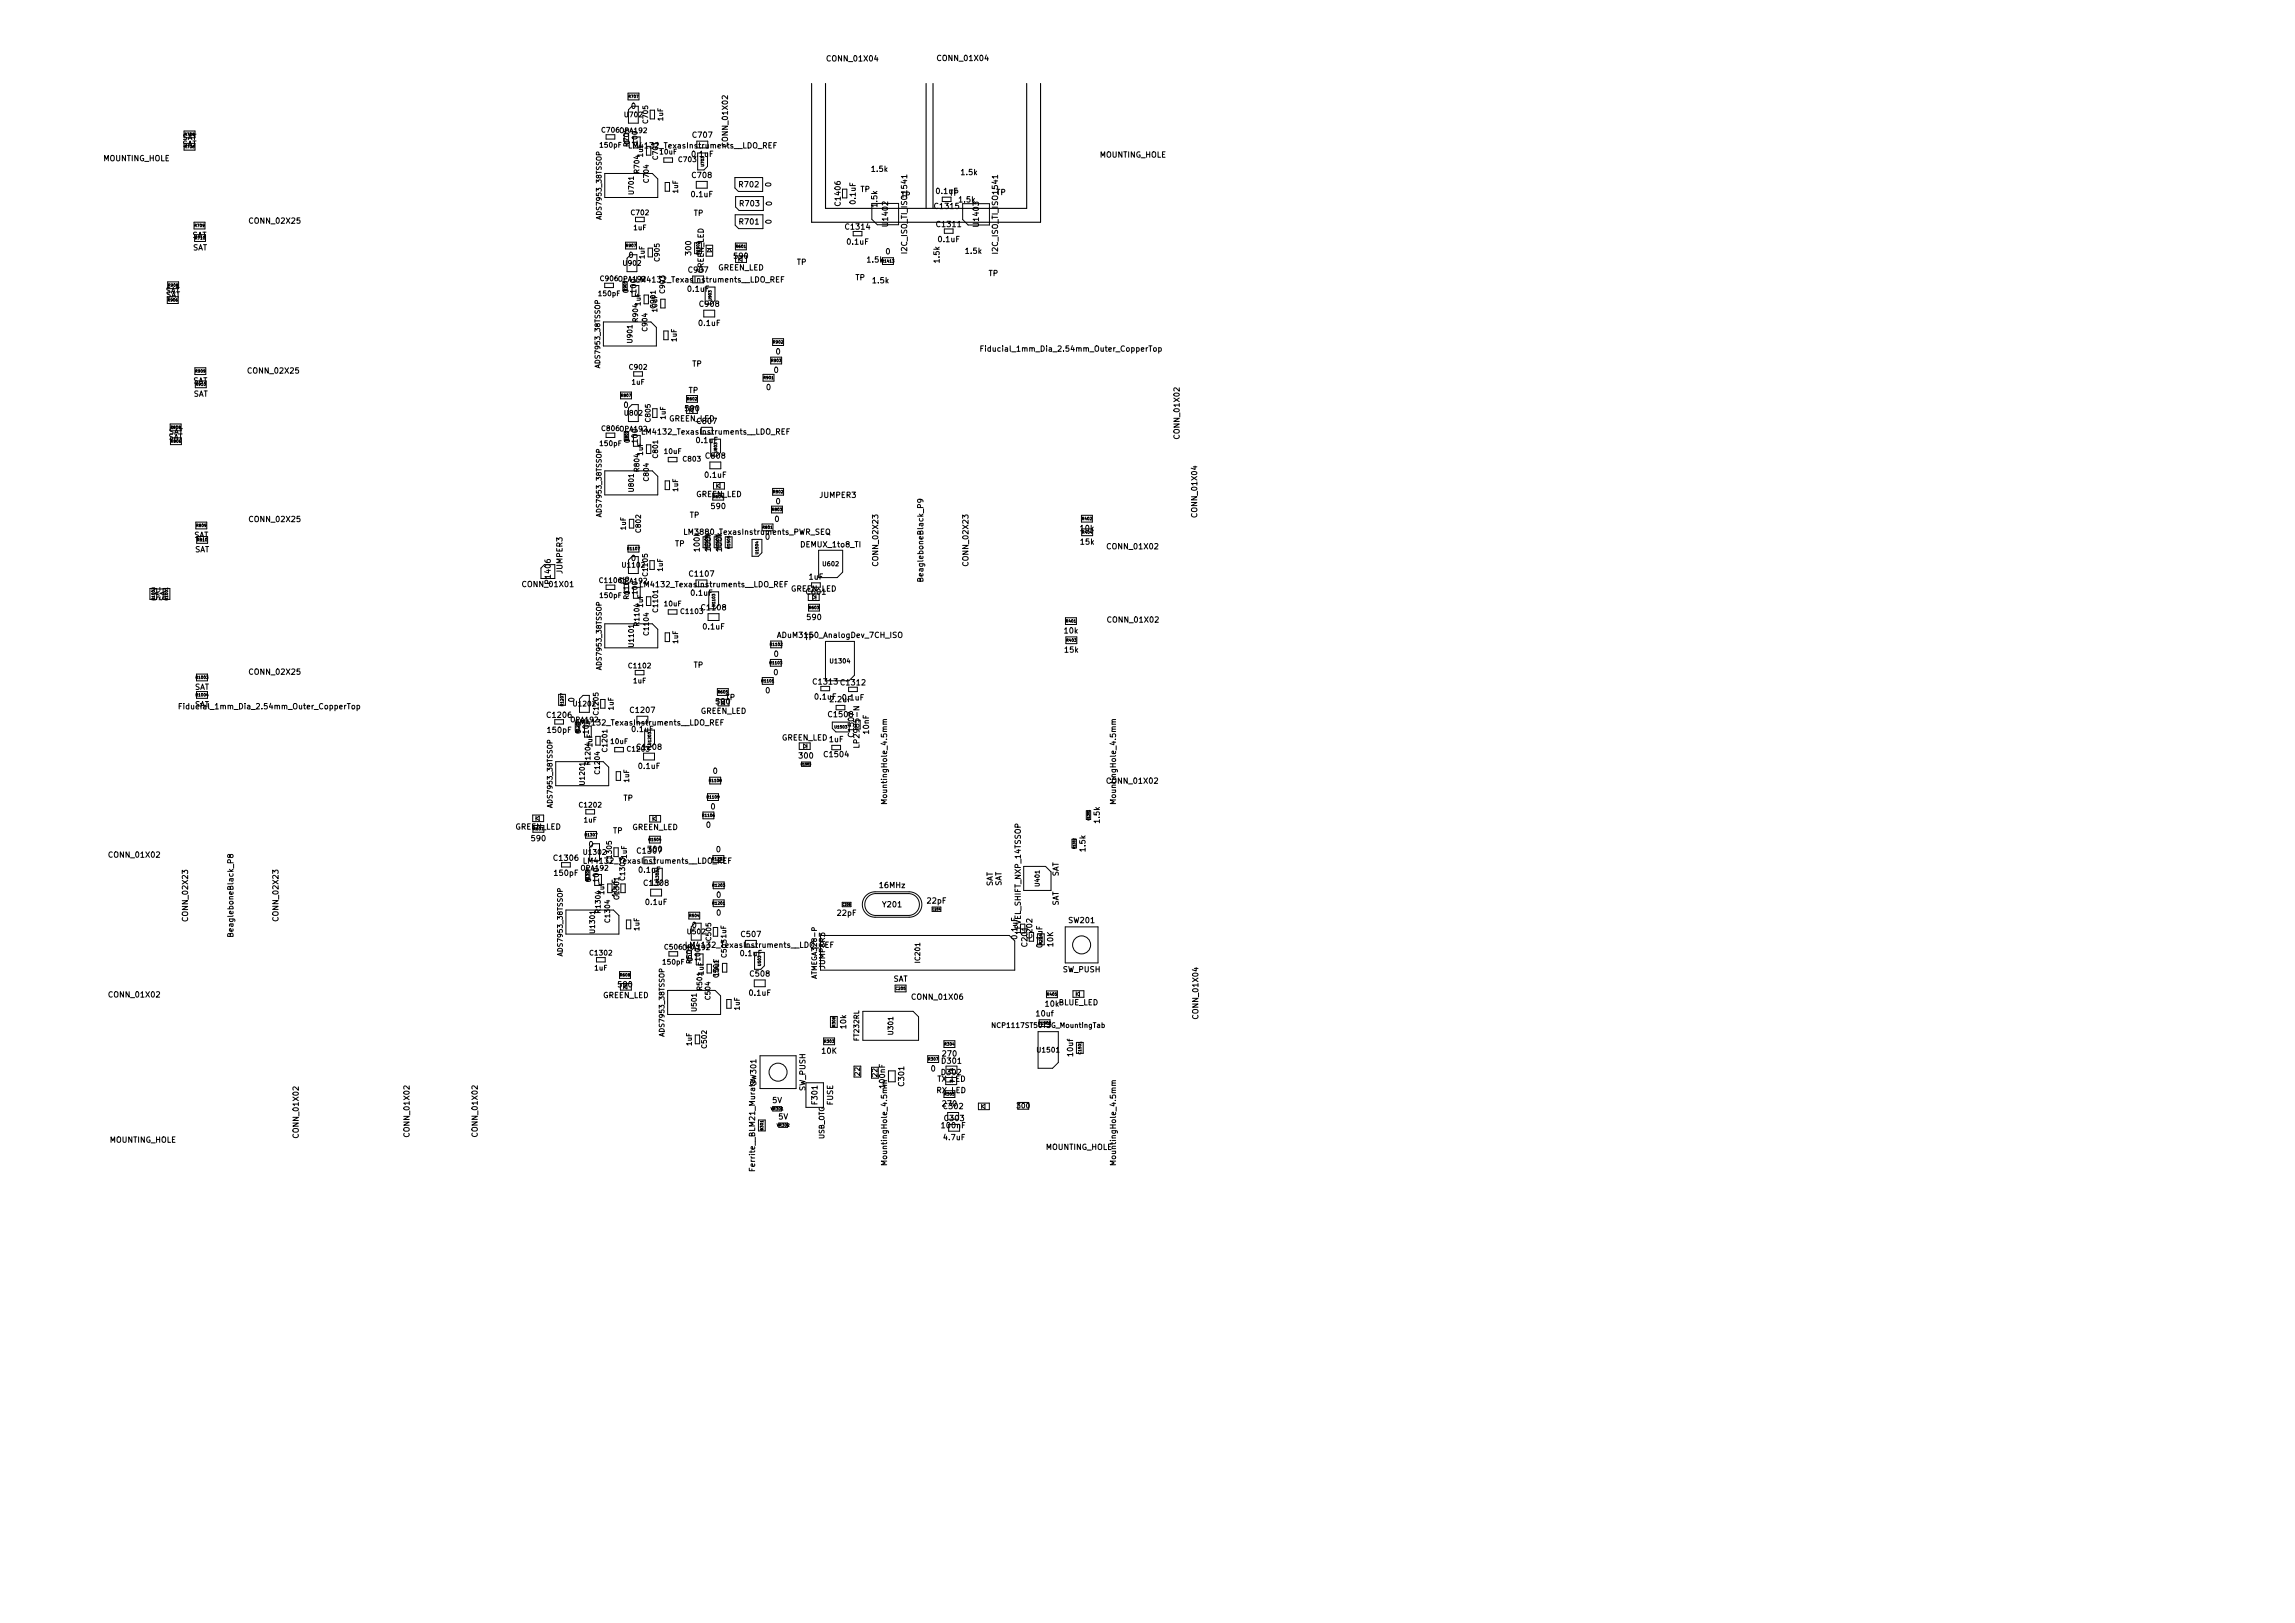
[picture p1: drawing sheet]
<svg xmlns="http://www.w3.org/2000/svg" width="420mm" height="297mm" viewBox="0 0 420 297" stroke-linecap="round" stroke-linejoin="round" font-family="sans-serif">
<defs><g id="words">
<g font-size="1.4">
<text x="151.6" y="11.2">CONN_01X04</text>
<text x="171.8" y="11.2">CONN_01X04</text>
<text x="115.6" y="19.9">0</text>
<text x="18.9" y="29.5">MOUNTING_HOLE</text>
<text x="33.3" y="25.6">SAT</text>
<text x="33.3" y="26.8">SAT</text>
<text x="115.7" y="27.2">LM4132_TexasInstruments__LDO_REF</text>
<text x="126.8" y="28.7">0.1uF</text>
<text x="126.9" y="25.2">C707</text>
<text x="133.2" y="26.6" transform="rotate(-90 133.2 26.6)">CONN_01X02</text>
<text x="201.3" y="28.8">MOUNTING_HOLE</text>
<text x="126.8" y="32.6">C708</text>
<text x="135.4" y="34.3">R702</text>
<text x="141.2" y="34.2" transform="rotate(-90 141.2 34.2)">0</text>
<text x="157.5" y="35.1">TP</text>
<text x="159.6" y="31.4">1.5k</text>
<text x="171.5" y="35.5">0.1uF</text>
<text x="173.8" y="35.8">TP</text>
<text x="176" y="32">1.5k</text>
<text x="182.4" y="35.7">TP</text>
<text x="45.8" y="40.9">CONN_02X25</text>
<text x="126.7" y="36.1">0.1uF</text>
<text x="127" y="39.5">TP</text>
<text x="135.5" y="41.1">R701</text>
<text x="135.5" y="37.7">R703</text>
<text x="141.2" y="41" transform="rotate(-90 141.2 41)">0</text>
<text x="141.3" y="37.6" transform="rotate(-90 141.3 37.6)">0</text>
<text x="153.9" y="37.5" transform="rotate(-90 153.9 37.5)">C1406</text>
<text x="156.6" y="37.2" transform="rotate(-90 156.6 37.2)">0.1uF</text>
<text x="160.6" y="37.8" transform="rotate(-90 160.6 37.8)">1.5k</text>
<text x="162.6" y="41.2" transform="rotate(-90 162.6 41.2)">U1402</text>
<text x="164.9" y="36.2">TP</text>
<text x="171.3" y="38.2">C1315</text>
<text x="171.6" y="41.6">C1311</text>
<text x="175.6" y="37">1.5k</text>
<text x="179.2" y="41.3" transform="rotate(-90 179.2 41.3)">U1403</text>
<text x="35.1" y="43.5">SAT</text>
<text x="35.2" y="45.8">SAT</text>
<text x="115.1" y="47.2">0</text>
<text x="126.5" y="46.6" transform="rotate(-90 126.5 46.6)">300</text>
<text x="134.5" y="47.4">590</text>
<text x="154.9" y="42">C1314</text>
<text x="155.2" y="44.8">0.1uF</text>
<text x="162.2" y="46.5">0</text>
<text x="166.1" y="46" transform="rotate(-90 166.1 46)">I2C_ISO_TI_ISO1541</text>
<text x="171.9" y="44.3">0.1uF</text>
<text x="172" y="48" transform="rotate(-90 172 48)">1.5k</text>
<text x="176.8" y="46.4">1.5k</text>
<text x="182.7" y="46" transform="rotate(-90 182.7 46)">I2C_ISO_TI_ISO1541</text>
<text x="30.2" y="53.7">SAT</text>
<text x="116.5" y="53.5" transform="rotate(-90 116.5 53.5)">100</text>
<text x="117.1" y="51.7">LM4132_TexasInstruments__LDO_REF</text>
<text x="126" y="53.4">0.1uF</text>
<text x="126.1" y="49.9">C907</text>
<text x="128.8" y="50.1" transform="rotate(-90 128.8 50.1)">GREEN_LED</text>
<text x="131.4" y="49.5">GREEN_LED</text>
<text x="145.9" y="48.5">TP</text>
<text x="156.6" y="51.3">TP</text>
<text x="158.8" y="48">1.5k</text>
<text x="159.8" y="51.8">1.5k</text>
<text x="181" y="50.5">TP</text>
<text x="128" y="59.6">0.1uF</text>
<text x="128.2" y="56.1">C908</text>
<text x="142.1" y="64.9">0</text>
<text x="180.6" y="64.3">Fiducial_1mm_Dia_2.54mm_Outer_CopperTop</text>
<text x="35.3" y="70.2">SAT</text>
<text x="45.6" y="68.4">CONN_02X25</text>
<text x="126.1" y="71.9">TP</text>
<text x="126.7" y="67.1">TP</text>
<text x="140.3" y="71.4">0</text>
<text x="141.7" y="68.2">0</text>
<text x="35.4" y="72.6">SAT</text>
<text x="114.2" y="74.6">0</text>
<text x="122.4" y="77.1">GREEN_LED</text>
<text x="125.5" y="75.3">590</text>
<text x="127.7" y="77.6">C807</text>
<text x="30.8" y="79.5">SAT</text>
<text x="116.7" y="81" transform="rotate(-90 116.7 81)">100</text>
<text x="118.1" y="79.5">LM4132_TexasInstruments__LDO_REF</text>
<text x="127.6" y="81.1">0.1uF</text>
<text x="129.3" y="83.9">C808</text>
<text x="215.9" y="80.1" transform="rotate(-90 215.9 80.1)">CONN_01X02</text>
<text x="129.1" y="87.4">0.1uF</text>
<text x="45.8" y="95.5">CONN_02X25</text>
<text x="126.3" y="94.8">TP</text>
<text x="127.4" y="91">GREEN_LED</text>
<text x="130.3" y="93.2">590</text>
<text x="141.9" y="95.5">0</text>
<text x="142.1" y="92.3">0</text>
<text x="150.1" y="91.1">JUMPER3</text>
<text x="219.2" y="94.4" transform="rotate(-90 219.2 94.4)">CONN_01X04</text>
<text x="35.5" y="98.4">SAT</text>
<text x="35.6" y="101.1">SAT</text>
<text x="123.6" y="100">TP</text>
<text x="125.8" y="97.9">LM3880_TexasInstruments_PWR_SEQ</text>
<text x="128.1" y="100.8" transform="rotate(-90 128.1 100.8)">100k</text>
<text x="130.1" y="100.8" transform="rotate(-90 130.1 100.8)">100k</text>
<text x="132.2" y="100.8" transform="rotate(-90 132.2 100.8)">100k</text>
<text x="140.1" y="98.8">0</text>
<text x="146.7" y="100.2">DEMUX_1to8_TI</text>
<text x="197.8" y="97.2">10k</text>
<text x="197.9" y="99.7">15k</text>
<text x="202.9" y="100.5">CONN_01X02</text>
<text x="95.9" y="107.4">CONN_01X01</text>
<text x="100.8" y="106.6" transform="rotate(-90 100.8 106.6)">P1406</text>
<text x="103" y="104.9" transform="rotate(-90 103 104.9)">JUMPER3</text>
<text x="115.6" y="102.7">0</text>
<text x="117.7" y="107.5">LM4132_TexasInstruments__LDO_REF</text>
<text x="126.4" y="105.5">C1107</text>
<text x="148.1" y="106.1">1uF</text>
<text x="160.8" y="103.3" transform="rotate(-90 160.8 103.3)">CONN_02X23</text>
<text x="169" y="105.9" transform="rotate(-90 169 105.9)">BeagleboneBlack_P9</text>
<text x="177.3" y="103.3" transform="rotate(-90 177.3 103.3)">CONN_02X23</text>
<text x="29.2" y="110.1" transform="rotate(-90 29.2 110.1)">SAT</text>
<text x="30.3" y="110.1" transform="rotate(-90 30.3 110.1)">SAT</text>
<text x="126.6" y="109">0.1uF</text>
<text x="128.6" y="111.7">C1108</text>
<text x="144.7" y="108.3">GREEN_LED</text>
<text x="147.7" y="108.8">C601</text>
<text x="147.9" y="113.5">590</text>
<text x="203" y="113.9">CONN_01X02</text>
<text x="128.8" y="115.2">0.1uF</text>
<text x="142.8" y="116.7">ADuM3150_AnalogDev_7CH_ISO</text>
<text x="147.3" y="117.1">TP</text>
<text x="194.9" y="115.9">10k</text>
<text x="195" y="119.4">15k</text>
<text x="45.8" y="123.5">CONN_02X25</text>
<text x="127" y="122.2">TP</text>
<text x="141.6" y="123.6">0</text>
<text x="141.7" y="120.2">0</text>
<text x="149" y="125.3">C1313</text>
<text x="154.1" y="125.4">C1312</text>
<text x="33.9" y="129.8">Fiducial_1mm_Dia_2.54mm_Outer_CopperTop</text>
<text x="35.6" y="126.2">SAT</text>
<text x="35.6" y="129.4">SAT</text>
<text x="100.3" y="131.4">C1206</text>
<text x="105.1" y="128.5" transform="rotate(-90 105.1 128.5)">0</text>
<text x="115.6" y="130.5">C1207</text>
<text x="128.2" y="130.6">GREEN_LED</text>
<text x="131.2" y="128.9">590</text>
<text x="132.8" y="128.1">TP</text>
<text x="140.2" y="126.9">0</text>
<text x="149.3" y="128">0.1uF</text>
<text x="151.8" y="131.3">C1508</text>
<text x="152.1" y="128.5">2.2uF</text>
<text x="154.3" y="128.2">0.1uF</text>
<text x="100.3" y="134.1">150pF</text>
<text x="106" y="132.8">LM4132_TexasInstruments__LDO_REF</text>
<text x="107.8" y="134.2" transform="rotate(-90 107.8 134.2)">100</text>
<text x="115.8" y="134">0.1uF</text>
<text x="116.8" y="137.2">C1208</text>
<text x="143.1" y="135.5">GREEN_LED 1uF</text>
<text x="156.3" y="134.7" transform="rotate(-90 156.3 134.7)">C1507</text>
<text x="157.3" y="136.2" transform="rotate(-90 157.3 136.2)">LP2985-N</text>
<text x="159.1" y="134.3" transform="rotate(-90 159.1 134.3)">10nF</text>
<text x="117" y="140.7">0.1uF</text>
<text x="130.5" y="141.6">0</text>
<text x="146.4" y="138.8">300</text>
<text x="151" y="138.6">C1504</text>
<text x="202.8" y="143.4">CONN_01X02</text>
<text x="114.1" y="146.6">TP</text>
<text x="130.1" y="148.1">0</text>
<text x="162.4" y="146.6" transform="rotate(-90 162.4 146.6)">MountingHole_4.5mm</text>
<text x="204.3" y="146.6" transform="rotate(-90 204.3 146.6)">MountingHole_4.5mm</text>
<text x="94.3" y="151.8">GREEN_LED</text>
<text x="97.4" y="153.9">590</text>
<text x="107.8" y="155">0</text>
<text x="112.2" y="152.5">TP</text>
<text x="115.7" y="151.9">GREEN_LED</text>
<text x="118.7" y="155.9">300</text>
<text x="129.3" y="151.5">0</text>
<text x="131.1" y="156">0</text>
<text x="198.7" y="155.7" transform="rotate(-90 198.7 155.7)">1.5k</text>
<text x="201.3" y="150.5" transform="rotate(-90 201.3 150.5)">1.5k</text>
<text x="20.1" y="157">CONN_01X02</text>
<text x="101.6" y="157.5">C1306</text>
<text x="101.6" y="160.3">150pF</text>
<text x="107.4" y="158.1">LM4132_TexasInstruments__LDO_REF</text>
<text x="109.6" y="161.3" transform="rotate(-90 109.6 161.3)">100</text>
<text x="116.8" y="156.2">C1307</text>
<text x="117.1" y="159.7">0.1uF</text>
<text x="193.8" y="160.5" transform="rotate(-90 193.8 160.5)">SAT</text>
<text x="118.1" y="162.1">C1308</text>
<text x="118.3" y="165.6">0.1uF</text>
<text x="131.2" y="167.6">0</text>
<text x="131.2" y="164.3">0</text>
<text x="153.4" y="167.6">22pF</text>
<text x="161.1" y="162.5">16MHz</text>
<text x="161.7" y="166">Y201</text>
<text x="169.8" y="165.4">22pF</text>
<text x="181.7" y="162.3" transform="rotate(-90 181.7 162.3)">SAT</text>
<text x="183.3" y="162.2" transform="rotate(-90 183.3 162.2)">SAT</text>
<text x="193.8" y="165.8" transform="rotate(-90 193.8 165.8)">SAT</text>
<text x="34.4" y="168.4" transform="rotate(-90 34.4 168.4)">CONN_02X23</text>
<text x="42.7" y="170.9" transform="rotate(-90 42.7 170.9)">BeagleboneBlack_P8</text>
<text x="51" y="168.3" transform="rotate(-90 51 168.3)">CONN_02X23</text>
<text x="126.1" y="173.5">LM4132_TexasInstruments__LDO_REF</text>
<text x="126.7" y="169.8">0</text>
<text x="135.8" y="171.5">C507</text>
<text x="186.2" y="171.8" transform="rotate(-90 186.2 171.8)">0.1uF</text>
<text x="186.9" y="170.8" transform="rotate(-90 186.9 170.8)">LEVEL_SHIFT_NXP_14TSSOP</text>
<text x="188.1" y="173.1" transform="rotate(-90 188.1 173.1)">C201</text>
<text x="189" y="171.6" transform="rotate(-90 189 171.6)">C202</text>
<text x="190.8" y="173.3" transform="rotate(-90 190.8 173.3)">0.1uF</text>
<text x="192.8" y="173.2" transform="rotate(-90 192.8 173.2)">10K</text>
<text x="195.7" y="168.9">SW201</text>
<text x="135.6" y="175">0.1uF</text>
<text x="137.4" y="178.7">C508</text>
<text x="151" y="177.3" transform="rotate(-90 151 177.3)">JUMPER3</text>
<text x="163.5" y="179.7">SAT</text>
<text x="194.6" y="177.9">SW_PUSH</text>
<text x="20.1" y="182.5">CONN_01X02</text>
<text x="110.3" y="182.7">GREEN_LED</text>
<text x="113.3" y="180.7">590</text>
<text x="137.3" y="182.2">0.1uF</text>
<text x="167.2" y="183">CONN_01X06</text>
<text x="191.4" y="184.2">10kBLUE_LED</text>
<text x="154.9" y="188.2" transform="rotate(-90 154.9 188.2)">10k</text>
<text x="189.8" y="186">10uf</text>
<text x="219.4" y="186.2" transform="rotate(-90 219.4 186.2)">CONN_01X04</text>
<text x="150.5" y="192.8">10K</text>
<text x="170.5" y="196.1">0</text>
<text x="171.5" y="198">TX_LED</text>
<text x="172.5" y="196.8">D302</text>
<text x="172.5" y="194.7">D301</text>
<text x="172.7" y="193.3">270</text>
<text x="196.4" y="193.2" transform="rotate(-90 196.4 193.2)">10uf</text>
<text x="141.4" y="201.9">5V</text>
<text x="147.4" y="199.7" transform="rotate(-90 147.4 199.7)">SW_PUSH</text>
<text x="149.6" y="202" transform="rotate(-90 149.6 202)">F301</text>
<text x="152.5" y="202.3" transform="rotate(-90 152.5 202.3)">FUSE</text>
<text x="162" y="199" transform="rotate(-90 162 199)">100nF</text>
<text x="165.5" y="198.7" transform="rotate(-90 165.5 198.7)">C301</text>
<text x="171.4" y="200.1">RX_LED</text>
<text x="172.7" y="202.5">270</text>
<text x="20" y="209.1">MOUNTING_HOLE</text>
<text x="54.7" y="208" transform="rotate(-90 54.7 208)">CONN_01X02</text>
<text x="75" y="207.8" transform="rotate(-90 75 207.8)">CONN_01X02</text>
<text x="87.4" y="207.8" transform="rotate(-90 87.4 207.8)">CONN_01X02</text>
<text x="142.5" y="204.9">5V</text>
<text x="172.5" y="206.5">100nF</text>
<text x="172.9" y="208.7">4.7uF</text>
<text x="173" y="205.2">C303</text>
<text x="138.2" y="213.9" transform="rotate(-90 138.2 213.9)">Ferrite__BLM21_MurataSW301</text>
<text x="162.4" y="212.7" transform="rotate(-90 162.4 212.7)">MountingHole_4.5mm</text>
<text x="191.4" y="210.4">MOUNTING_HOLE</text>
<text x="204.3" y="212.7" transform="rotate(-90 204.3 212.7)">MountingHole_4.5mm</text>
</g>
<g font-size="1.3">
<text x="114.5" y="21.4">U702</text>
<text x="118.6" y="22.5" transform="rotate(-90 118.6 22.5)">C705</text>
<text x="121.4" y="22.1" transform="rotate(-90 121.4 22.1)">1uF</text>
<text x="109.9" y="27">150pF</text>
<text x="110.3" y="24.3">C706 OPA192</text>
<text x="115.1" y="26.7" transform="rotate(-90 115.1 26.7)">R705</text>
<text x="115.3" y="26.4" transform="rotate(-90 115.3 26.4)">0</text>
<text x="116.7" y="26.2" transform="rotate(-90 116.7 26.2)">100</text>
<text x="117.7" y="28.7" transform="rotate(-90 117.7 28.7)">1uF</text>
<text x="120.4" y="29.1" transform="rotate(-90 120.4 29.1)">C701</text>
<text x="120.9" y="28.2">10uF</text>
<text x="124.3" y="29.6">C703</text>
<text x="116" y="35.4" transform="rotate(-90 116 35.4)">U701</text>
<text x="117" y="31.6" transform="rotate(-90 117 31.6)">R704</text>
<text x="118.8" y="33.3" transform="rotate(-90 118.8 33.3)">C704</text>
<text x="124.1" y="35.3" transform="rotate(-90 124.1 35.3)">1uF</text>
<text x="110.1" y="39.8" transform="rotate(-90 110.1 39.8)">ADS7953_38TSSOP</text>
<text x="115.6" y="39.4">C702</text>
<text x="116" y="42.1">1uF</text>
<text x="118" y="47.3" transform="rotate(-90 118 47.3)">1uF</text>
<text x="120.7" y="47.7" transform="rotate(-90 120.7 47.7)">C905</text>
<text x="110" y="51.4">C906 OPA192</text>
<text x="114.2" y="48.6">U902</text>
<text x="115" y="53.6" transform="rotate(-90 115 53.6)">0</text>
<text x="121.7" y="53.6" transform="rotate(-90 121.7 53.6)">C903</text>
<text x="109.7" y="54.2">150pF</text>
<text x="116.8" y="58.8" transform="rotate(-90 116.8 58.8)">R904</text>
<text x="117.3" y="55.9" transform="rotate(-90 117.3 55.9)">1uF</text>
<text x="120" y="56.3" transform="rotate(-90 120 56.3)">C901</text>
<text x="115.8" y="62.6" transform="rotate(-90 115.8 62.6)">U901</text>
<text x="118.5" y="60.5" transform="rotate(-90 118.5 60.5)">C904</text>
<text x="123.9" y="62.5" transform="rotate(-90 123.9 62.5)">1uF</text>
<text x="109.9" y="67" transform="rotate(-90 109.9 67)">ADS7953_38TSSOP</text>
<text x="115.3" y="67.6">C902</text>
<text x="115.7" y="70.4">1uF</text>
<text x="114.5" y="76.1">U802</text>
<text x="119.1" y="77.1" transform="rotate(-90 119.1 77.1)">C805</text>
<text x="121.8" y="76.7" transform="rotate(-90 121.8 76.7)">1uF</text>
<text x="109.9" y="81.6">150pF</text>
<text x="110.3" y="78.9">C806 OPA192</text>
<text x="115.3" y="81" transform="rotate(-90 115.3 81)">0</text>
<text x="117.7" y="83.3" transform="rotate(-90 117.7 83.3)">1uF</text>
<text x="120.4" y="83.7" transform="rotate(-90 120.4 83.7)">C801</text>
<text x="121.7" y="83.1">10uF</text>
<text x="116" y="89.9" transform="rotate(-90 116 89.9)">U801</text>
<text x="117" y="86.2" transform="rotate(-90 117 86.2)">R804</text>
<text x="118.8" y="87.9" transform="rotate(-90 118.8 87.9)">C804</text>
<text x="124.1" y="89.9" transform="rotate(-90 124.1 89.9)">1uF</text>
<text x="125.1" y="84.5">C803</text>
<text x="110.1" y="94.3" transform="rotate(-90 110.1 94.3)">ADS7953_38TSSOP</text>
<text x="114.6" y="97" transform="rotate(-90 114.6 97)">1uF</text>
<text x="117.3" y="97.3" transform="rotate(-90 117.3 97.3)">C802</text>
<text x="109.9" y="106.7">C1106OPA192</text>
<text x="114.1" y="103.9">U1102</text>
<text x="118.6" y="105.3" transform="rotate(-90 118.6 105.3)">C1105</text>
<text x="121.3" y="104.5" transform="rotate(-90 121.3 104.5)">1uF</text>
<text x="109.9" y="109.4">150pF</text>
<text x="115.1" y="109.5" transform="rotate(-90 115.1 109.5)">R1105</text>
<text x="115.3" y="108.8" transform="rotate(-90 115.3 108.8)">0</text>
<text x="116.7" y="108.7" transform="rotate(-90 116.7 108.7)">100</text>
<text x="117.7" y="111.1" transform="rotate(-90 117.7 111.1)">1uF</text>
<text x="120.4" y="111.9" transform="rotate(-90 120.4 111.9)">C1101</text>
<text x="121.7" y="110.9">10uF</text>
<text x="124.8" y="112.3">C1103</text>
<text x="116" y="118.2" transform="rotate(-90 116 118.2)">U1101</text>
<text x="117" y="114.4" transform="rotate(-90 117 114.4)">R1104</text>
<text x="118.8" y="116.1" transform="rotate(-90 118.8 116.1)">C1104</text>
<text x="124.1" y="117.7" transform="rotate(-90 124.1 117.7)">1uF</text>
<text x="110.1" y="122.3" transform="rotate(-90 110.1 122.3)">ADS7953_38TSSOP</text>
<text x="115.2" y="122.3">C1102</text>
<text x="116" y="125">1uF</text>
<text x="105.1" y="129.3">U1202</text>
<text x="109.6" y="130.7" transform="rotate(-90 109.6 130.7)">C1205</text>
<text x="112.3" y="129.9" transform="rotate(-90 112.3 129.9)">1uF</text>
<text x="104.6" y="132.2">OPA192</text>
<text x="106.3" y="134.2" transform="rotate(-90 106.3 134.2)">0</text>
<text x="108.4" y="136.7" transform="rotate(-90 108.4 136.7)">1uF</text>
<text x="111.2" y="137.4" transform="rotate(-90 111.2 137.4)">C1201</text>
<text x="111.9" y="136.1">10uF</text>
<text x="115" y="137.5">C1203</text>
<text x="107" y="143.4" transform="rotate(-90 107 143.4)">U1201</text>
<text x="108.1" y="139.8" transform="rotate(-90 108.1 139.8)">R1204</text>
<text x="109.8" y="141.5" transform="rotate(-90 109.8 141.5)">C1204</text>
<text x="115.2" y="143.1" transform="rotate(-90 115.2 143.1)">1uF</text>
<text x="101.1" y="147.5" transform="rotate(-90 101.1 147.5)">ADS7953_38TSSOP</text>
<text x="106.2" y="147.8">C1202</text>
<text x="106.9" y="150.5">1uF</text>
<text x="106.5" y="159.3">OPA192</text>
<text x="107" y="156.4">U1302</text>
<text x="108.2" y="161.4" transform="rotate(-90 108.2 161.4)">0</text>
<text x="112" y="157.8" transform="rotate(-90 112 157.8)">C1305</text>
<text x="114.4" y="160.9" transform="rotate(-90 114.4 160.9)">C1303</text>
<text x="114.7" y="157.1" transform="rotate(-90 114.7 157.1)">1uF</text>
<text x="109.9" y="166.9" transform="rotate(-90 109.9 166.9)">R1304</text>
<text x="110.6" y="163.7" transform="rotate(-90 110.6 163.7)">1uF</text>
<text x="113" y="164" transform="rotate(-90 113 164)">10uF</text>
<text x="113.3" y="164.4" transform="rotate(-90 113.3 164.4)">C1301</text>
<text x="108.9" y="170.6" transform="rotate(-90 108.9 170.6)">U1301</text>
<text x="111.7" y="168.6" transform="rotate(-90 111.7 168.6)">C1304</text>
<text x="117" y="170.3" transform="rotate(-90 117 170.3)">1uF</text>
<text x="121.8" y="173.8">C506 OPA192</text>
<text x="126" y="171">U502</text>
<text x="130.2" y="172" transform="rotate(-90 130.2 172)">C505</text>
<text x="132.9" y="171.7" transform="rotate(-90 132.9 171.7)">1uF</text>
<text x="103" y="174.6" transform="rotate(-90 103 174.6)">ADS7953_38TSSOP</text>
<text x="108.2" y="174.9">C1302</text>
<text x="108.9" y="177.6">1uF</text>
<text x="121.5" y="176.5">150pF</text>
<text x="126.6" y="176.2" transform="rotate(-90 126.6 176.2)">R502</text>
<text x="126.8" y="175.9" transform="rotate(-90 126.8 175.9)">0</text>
<text x="128.2" y="175.7" transform="rotate(-90 128.2 175.7)">100</text>
<text x="131.5" y="178.8" transform="rotate(-90 131.5 178.8)">C501</text>
<text x="133" y="175.1" transform="rotate(-90 133 175.1)">C503</text>
<text x="149.5" y="178.8" transform="rotate(-90 149.5 178.8)">ATMEGA328-P</text>
<text x="168.4" y="176.1" transform="rotate(-90 168.4 176.1)">IC201</text>
<text x="127.5" y="185" transform="rotate(-90 127.5 185)">U501</text>
<text x="128.5" y="181.1" transform="rotate(-90 128.5 181.1)">R5011uF</text>
<text x="130" y="182.8" transform="rotate(-90 130 182.8)">C504</text>
<text x="135.4" y="184.8" transform="rotate(-90 135.4 184.8)">1uF</text>
<text x="121.6" y="189.4" transform="rotate(-90 121.6 189.4)">ADS7953_38TSSOP</text>
<text x="126.6" y="191.3" transform="rotate(-90 126.6 191.3)">1uF</text>
<text x="129.4" y="191.7" transform="rotate(-90 129.4 191.7)">C502</text>
<text x="157.3" y="190.4" transform="rotate(-90 157.3 190.4)">FT232RL</text>
<text x="163.5" y="189.2" transform="rotate(-90 163.5 189.2)">U301</text>
<text x="182.2" y="188.1">NCP1117ST50T3G_MountingTab</text>
<text x="157.4" y="196.8" transform="rotate(-90 157.4 196.8)">22</text>
<text x="160.6" y="197" transform="rotate(-90 160.6 197)">22</text>
<text x="190.1" y="192.6">U1501</text>
<text x="186.3" y="202.8">300</text>
<text x="150.9" y="208.5" transform="rotate(-90 150.9 208.5)">USB_OTG</text>
</g>
<g font-size="1.1">
<text x="150.7" y="103.6">U602</text>
<text x="152.1" y="121.4">U1304</text>
<text x="190.3" y="162.1" transform="rotate(-90 190.3 162.1)">U401</text>
</g>
<g font-size=".7">
<text x="115.1" y="17.9">R707</text>
<text x="33.9" y="27.1">R706</text>
<text x="33.9" y="24.8">R708</text>
<text x="128.9" y="30.4" transform="rotate(-90 128.9 30.4)">U703</text>
<text x="35.7" y="41.5">R709</text>
<text x="35.8" y="43.8">R710</text>
<text x="114.7" y="45.2">R907</text>
<text x="128" y="46.5" transform="rotate(-90 128 46.5)">R1502</text>
<text x="134.8" y="45.4">R601</text>
<text x="30.9" y="52.5">R908</text>
<text x="114.7" y="53.2" transform="rotate(-90 114.7 53.2)">R905</text>
<text x="161.5" y="48">R1413</text>
<text x="30.8" y="55.2">R906</text>
<text x="130.2" y="54.9" transform="rotate(-90 130.2 54.9)">U903</text>
<text x="141.6" y="62.9">R902</text>
<text x="35.8" y="68.2">R909</text>
<text x="35.9" y="70.6">R910</text>
<text x="139.9" y="69.4">R901</text>
<text x="141.3" y="66.2">R903</text>
<text x="113.8" y="72.6">R807</text>
<text x="125.9" y="73.3">R602</text>
<text x="31.3" y="78.5">R808</text>
<text x="31.4" y="81">R806</text>
<text x="114.9" y="80.6" transform="rotate(-90 114.9 80.6)">R805</text>
<text x="131.3" y="82.8" transform="rotate(-90 131.3 82.8)">U803</text>
<text x="130.7" y="91.2">R604</text>
<text x="141.4" y="93.5">R803</text>
<text x="141.6" y="90.3">R802</text>
<text x="198.2" y="95.2">R402</text>
<text x="36" y="96.4">R809</text>
<text x="36.2" y="99.1">R810</text>
<text x="115" y="100.7">R1107</text>
<text x="129.6" y="100.3" transform="rotate(-90 129.6 100.3)">R1506</text>
<text x="131.6" y="100.3" transform="rotate(-90 131.6 100.3)">R1507</text>
<text x="133.7" y="100.3" transform="rotate(-90 133.7 100.3)">R1505</text>
<text x="138.8" y="101.3" transform="rotate(-90 138.8 101.3)">U1504</text>
<text x="139.7" y="96.8">R801</text>
<text x="198.2" y="97.7">R404</text>
<text x="28.3" y="109.7" transform="rotate(-90 28.3 109.7)">R1002</text>
<text x="30.7" y="109.7" transform="rotate(-90 30.7 109.7)">R1001</text>
<text x="130.9" y="110.9" transform="rotate(-90 130.9 110.9)">U1103</text>
<text x="148.2" y="111.5">R603</text>
<text x="195.2" y="113.9">R401</text>
<text x="141.1" y="118.2">R1102</text>
<text x="195.3" y="117.4">R403</text>
<text x="36" y="124.2">R1003</text>
<text x="139.5" y="124.9">R1101</text>
<text x="141" y="121.6">R1103</text>
<text x="36" y="127.4">R1004</text>
<text x="103.1" y="129.1" transform="rotate(-90 103.1 129.1)">R1207</text>
<text x="131.5" y="126.9">R605</text>
<text x="106" y="134" transform="rotate(-90 106 134)">R1205</text>
<text x="119.2" y="136.2" transform="rotate(-90 119.2 136.2)">U1203</text>
<text x="152.9" y="133.3">U1503</text>
<text x="129.9" y="143.1">R1108</text>
<text x="128.7" y="149.5">R1106</text>
<text x="129.5" y="146.1">R1109</text>
<text x="97.7" y="151.9">R607</text>
<text x="107.2" y="153">R1307</text>
<text x="118.9" y="153.9">R1504</text>
<text x="107.8" y="161.2" transform="rotate(-90 107.8 161.2)">R1305</text>
<text x="120.6" y="161.5" transform="rotate(-90 120.6 161.5)">U1303</text>
<text x="130.5" y="157.5">R1202</text>
<text x="126.3" y="167.8">R504</text>
<text x="130.5" y="165.6">R1201</text>
<text x="130.5" y="162.3">R1203</text>
<text x="190.8" y="172.8" transform="rotate(-90 190.8 172.8)">R204</text>
<text x="113.6" y="178.7">R608</text>
<text x="139.3" y="176.7" transform="rotate(-90 139.3 176.7)">U503</text>
<text x="164" y="181.2">C205</text>
<text x="191.8" y="182.2">R405</text>
<text x="151" y="190.8">R303</text>
<text x="152.9" y="187.9" transform="rotate(-90 152.9 187.9)">R306</text>
<text x="173" y="191.3">R304</text>
<text x="190.2" y="187.5">C1502</text>
<text x="170" y="194.1">R307</text>
<text x="197.9" y="192.8" transform="rotate(-90 197.9 192.8)">C1501</text>
<text x="141.2" y="203.2">VR301</text>
<text x="173" y="200.5">R305</text>
<text x="139.7" y="206.8" transform="rotate(-90 139.7 206.8)">B301</text>
<text x="142.3" y="206.2">VR302</text>
</g>
<g font-size=".6">
<text x="146.7" y="140.1">R1503</text>
<text x="196.9" y="155.2" transform="rotate(-90 196.9 155.2)">R1302</text>
<text x="199.5" y="150" transform="rotate(-90 199.5 150)">R1301</text>
<text x="154.3" y="165.7">C206</text>
<text x="170.8" y="166.6">C204</text>
</g>
</g></defs>
<path d="M148.6 15.3v25.4h41.9v-25.4M151.1 15.3v22.8h36.9v-22.8M169.5 15.3v22.8M170.8 15.3v22.8" fill="none" stroke="#000" stroke-width=".2"/>
<g fill="none" stroke="#000" stroke-width=".18">
<path d="M115 17h2v1.3h-2zM115.7 19.4h1.2v3.1h-1.8v-2.4zM33.7 25.2v-1.2h2v1.2M33.7 26.2v1.3h2v-1.3M110.7 31.7h8.7l1 1v3.4h-9.7zM111 24.7v.8h1.6v-.8M115.2 26.1v1h.5M116 27.1v-2h1.2v2M116.3 39.8v.8h1.6v-.8M118.3 26.8v1.6h.8M119 20.2h.8v1.6h-.8M121.5 28.9h1.6v.8h-1.6z"/>
<path d="M121.8 33.4h.8v1.6h-.8zM127.5 33.2h2v1.2h-2zM127.7 28v3.1M129.5 28v2.5l-.6 .6M134.5 32.5h5.1v2.5h-4.4l-.7-.6zM134.6 39.3h5.1v2.5h-4.5l-.6-.6zM134.7 36h5.1v2.5h-4.5l-.6-.6zM141.7 26.6h.3M142.1 26.1h-.4v1M154.2 34.6h.8v1.6h-.8M159.6 37.2h4.9v3.9h-3.9l-1-1zM166 32v.6"/>
<path d="M172.5 36.9v-.8h1.6v.8M176.2 37.3h4.9v3.9h-3.9l-1-1zM182.6 32.1v.5M30.6 54.3h2v1.2h-2zM30.7 52.8v-1.2h2v1.2M31.2 53.5l-.4-.1-.2 .2 .1 .2 .4 .2v.3l-.5 .1M31.5 54.4l.3-1 .3 1M32.6 53.4v1M35.5 40.7h2v1.2h-2zM35.6 43v1.2h2v-1.2M110.5 58.9h8.7l1 1v3.4h-9.7zM110.7 51.8v.8h1.6v-.8"/>
<path d="M114 51.6v1.6M114.5 44.3h2v1.3h-2zM114.8 51.6v1.6M115.4 46.6h1.2v3.1h-1.8v-2.4M115.7 52.2v2h1.3v-2M118.7 54h-.8v1.6h.8M119.4 45.4h-.8v1.6h.8M120.3 56.8h-.9l.2 .2M120.3 56.5v.5M121 54.8h.8v1.6h-.8zM128.4 44.4h-1.2v2h1.2M128.8 56.8h2v1.2h-2z"/>
<path d="M129.3 44.9h1.2v2h-1.2M129.5 45.5h.8M129.9 45.5l.4 .6h-.8zM130.9 55v-2.5h-1.8v3.1M134.6 44.5h2v1.2h-2zM134.7 46.8v1.2M136.7 46.8v1.2M143 51.1h.4M143.5 50.6h-.5v1M156.2 42.4v.8h1.6v-.8M161.6 47.2h2v1.2h-2M172.9 41.9v.8h1.6v-.8"/>
<path d="M31.2 78.8v-1.2h2v1.2M31.6 79.5l-.3-.1-.2 .2 .1 .2 .4 .2v.3l-.5 .1M33.1 79.4v1M35.7 67.3h2v1.3h-2zM35.8 69.7v1.3h2v-1.3M111 79.3v.8h1.6v-.8M113.6 71.8h2v1.2h-2zM114.3 79v1.6M115.1 79v1.6M115.7 74.1h1.2v3.1h-1.8v-2.5zM116 79.7v2h1.2v-2M116 68v.8h1.6v-.8"/>
<path d="M117.6 78.5v1h.5M119.5 74.8h.8v1.6h-.8M121.5 60.6h.8v1.6h-.8zM125.7 72.4v1.2h2v-1.2M139.7 68.5h2v1.3h-2zM141.1 65.4h2v1.2h-2zM141.5 62h2v1.2h-2zM144.1 79h.3M144.5 78.5h-.4v1M179.6 63.8h.3M180 63.3h-.4v1M212.1 63.7l.3-.1 .2 .2-.1 .4h-.4"/>
<path d="M212.1 63.6v1M31.2 80.1h2v1.3h-2zM31.9 80.4l.4-1 .3 1M35.9 95.6h2v1.2h-2zM36 98.2v1.2h2v-1.2M110.7 86.2h8.7l1 1v3.4h-9.7zM115 99.8h2v1.2h-2zM116 95h-.8v1.6h.8M119.1 81.4h-.8v1.6h.8M121.8 88h.8v1.6h-.8zM122.3 83.7h1.6v.8h-1.6zM125.3 96.8v1h.5"/>
<path d="M130 84.6h2v1.2h-2zM130.6 89.5v-1.2h2v1.2M131.2 88.5v.8M131.2 88.9l.6-.4v.8zM131.9 82.8v-2.4h-1.8v3.1M132.8 98.2v2h1.2v-2M137.7 98.7h1.8v2.5l-.7 .6h-1.1zM139.5 97.1v-1.2h2v1.2M141.2 92.6h2v1.3h-2zM141.5 89.4h2v1.2h-2zM151.4 96.9l.1-.1a.34 .34 0 0 1 .4 .4v.3a.33 .33 0 0 1-.3 .3 .33 .33 0 0 1-.4-.3zM151.4 97.6l.5 .3"/>
<path d="M168.4 91.4l.2 .2v.2l-.5 .1-.1-.3 .2-.2h.5l.2 .2 .1 .2M198 94.3h2v1.3h-2zM198 96.8v1.2h2v-1.2M28.7 107.7h-1.3v2h1.3M29.9 107.7h1.2v2h-1.2M99 104l.7-.7h1.9v2.6h-2.6zM110.7 114.2h8.7l1 1v3.4h-9.7zM111 107.1v.8h1.6v-.8M115.7 101.9h1.2v3.1h-1.8v-2.5zM116 107.5h1.2v2h-1.2zM117.2 106.4v1h.5M119 102.6h.8v1.6h-.8"/>
<path d="M119.1 109.2h-.8v1.6h.8M121.8 115.8h.8v1.6h-.8zM122.3 111.6h1.6v.8h-1.6zM129.6 112.3h2v1.3h-2zM131.6 110.8v-2.5h-1.8v3.1M141.1 117.3h2v1.3h-2zM142.3 116.7l.4-1 .3 1M143.7 106.9h.3M144.2 106.4h-.5v1M148 108.7v1.2h2v-1.2M148 110.6h2v1.2h-2zM148.6 107.5v-.8h1.6v.8"/>
<path d="M148.8 108.9v.8l.6-.4M149.4 108.9v.8M149.9 100.7h4.4v4l-1 1h-3.4zM151.1 117.4h5.3v6.2l-1 1h-4.3zM168.5 106l.1-.2 .4 .2v.4h-1l.1-.5h.3l.1 .5M195.1 113.1h2v1.2h-2zM195.1 116.6h2v1.2h-2zM32.8 129.2h.3M33.3 128.8h-.5v1M36 123.4h2v1.2h-2zM36 126.6v1.2h2v-1.2M65.4 129.1h.3l.1 .2v.4h-.4"/>
<path d="M65.4 129.1v1M101.6 131.7v.8h1.6v-.8M101.7 139.4h8.7l1 1v3.4h-9.7zM102.3 127.1h1.2v2h-1.2zM105.3 132.2v1.6M105.5 131.7v1h.5M106.1 132.2v1.6M106.7 127.3h1.2v3.1h-1.8v-2.5zM107 132.9v2h1.2v-2M109.9 134.8h-.8v1.6h.8M110 128h.8v1.6h-.8M112.5 136.8h1.6v.8h-1.6z"/>
<path d="M116.3 122.7v.8h1.6v-.8M116.6 132.3v-1.2h2v1.2M117.8 137.8h2v1.3h-2zM118 133.6v3.1M119.8 133.6v2.5M131.3 126h2v1.3h-2zM132 132.2h.3M132.4 131.7h-.4v1M139.6 124h2v1.2h-2zM141 120.7h2v1.2h-2zM146.3 136v1.2h2v-1.2M146.7 139.5h1.6v.8h-1.6z"/>
<path d="M147.1 136.2l.6 .4-.6 .4zM147.7 136.2v.8M150.3 125.6v.8h1.6v-.8M152.3 137.2v-.8h1.6v.8M153.1 129.9v-.8h1.6v.8M155.4 125.8v.8h1.6v-.8M155.5 132.2h-3.1v1.1l.6 .7h2.5M156.3 129.3h1l-1 .6h1M157.3 136.3v.5h-1M162.3 131.7h-.6v.3l.1 .1M204.2 131.7h-.6v.3l.1 .1M42.1 156.6l.2-.2 .4 .2-.1 .3h-.3l-.3-.5-.3 .1 .1 .4h.1l.2-.1"/>
<path d="M97.5 150.4v-1.2h2v1.2M98.1 149.4v.8M98.1 149.8l.6-.4v.8zM102.8 157.9v.8h1.6v-.8M106.9 157v1h.5M107.2 159.4v1.6M107.2 152.2h2v1.2h-2zM107.3 148.2v.8h1.6v-.8M108 155.1v2.4M108 159.4v1.6M108.6 154.4h1.2v3.1M112.4 155.2h.8v1.6"/>
<path d="M112.8 141.2h.8v1.6h-.8zM118.9 153h2v1.3h-2zM118.9 150.4v-1.2h2v1.2M119.5 149.8l.6-.4v.8zM119.5 149.4v.8M128.7 148.6h2v1.3h-2zM129.5 145.3h2v1.2h-2zM129.9 142.2h2v1.3h-2zM133.4 157.5h.3M133.9 157h-.5v1M162.3 146.4h-1l.8 .3-.8 .4h1M187.4 158.6h4l1 1v3.4h-5z"/>
<path d="M196.3 153.6h.8v1.6h-.8zM198.9 148.4h.8v1.6h-.8zM204.2 146.4h-1l.8 .3-.8 .4h1M42.2 171l.1-.2 .4 .2v.4h-1l.1-.5h.3l.1 .5M103.6 166.6h8.7l1 1v3.4h-9.7zM108.9 160.1v2h1.2v-2M109.2 175.3v.8h1.6v-.8M112 161.8h-.8v1.6h.8M113.4 177.8h2v1.3h-2zM113.7 161.8h.8v1.6h-.8M114.7 168.4h.8v1.6h-.8zM119.1 162.7h2v1.3h-2z"/>
<path d="M121.2 161.4v-2.5h-1.8v3.1M122.5 174.2v.8h1.6v-.8M125.6 172.4v1h.5M126.1 167h2v1.2h-2zM126.6 169.6v2.5M127.2 169h1.2v3.1M127.5 176.6v-2h1.2v2M130.2 176.5h-.8v1.6h.8M130.6 161.4h2v1.3h-2zM130.6 164.7h2v1.2h-2zM130.6 169.7h.8v1.6h-.8M132.3 176.3h.8v1.6h-.8z"/>
<path d="M138.1 179.4h2v1.2h-2zM138.1 177.4v-3.1h1.8v2.5l-.6 .6M150.2 171.2h34.6l1 1v5.4h-35.6zM152.1 172.9h.3M152.6 172.4h-.5v1M154.2 165.9h1.6M154.2 165.1h1.6M158.6 163.9a2.33 2.33 0 0 1 1.6-.7h6.2a2.33 2.33 0 0 1 2.4 2.3 2.33 2.33 0 0 1-2.4 2.4h-6.2a2.33 2.33 0 0 1-2.2-1.5 2.33 2.33 0 0 1 .6-2.5zM158.9 164.1l.6-.4 .6-.1 6.2-.1a2 2 0 0 1 2 2 2 2 0 0 1-2 2h-6a2 2 0 0 1-1.8-1.2 2 2 0 0 1 .4-2.2zM170.6 166.8h1.7M186.8 169.1h.8M189.2 170.7v1.6h-.8"/>
<path d="M195 169.6h6v6.6h-6zM122.2 181.3h8.7l1 1v3.4h-9.7zM128.1 189.4h-.8v1.6h.8M133.1 182.9h.8v1.6h-.8zM139.1 193.2h6.6v6h-6.6zM147.5 198.2h3.2v4.5h-3.2zM150.8 190h2v1.2h-2zM152 186h1.3v2h-1.3zM158 185.1h9.2l1 1v4.3h-10.2zM162.7 196h1.2v2h-1.2zM163.9 180.3h2v1.2h-2zM169.8 193.2h2v1.3h-2z"/>
<path d="M172.8 190.5h2v1.2h-2zM172.8 199.6v1.3h2v-1.3M173.2 195.1v1.3M175.2 195.1v1.3M182.2 187.2v.9l-.5-.9v.9M190 188.8h3.7v5.7l-1 1h-2.7zM190.2 187.9v-1.3h2v1.3M191.6 182.6v-1.2h2v1.2M196.4 182.5v-1.2h2v1.2M197 181.5v.8M197 181.9l.6-.4v.8zM197.1 190.8h1.2v2h-1.2z"/>
<path d="M201.8 187.5h.2l.2 .1-.1 .4h-.3M204.2 197.8h-.6v.3l.1 .1M137.2 213.8v.5h1M137.6 213.9v.4M138.9 205h1.2v2h-1.2M141.5 202.5h1.6M141.5 203.3h1.6M142.6 205.5h1.6M142.6 206.3h1.6M162.3 212.5h-1l.8 .3-.8 .4h1M173.5 204.8v-1.2h2v1.2M173.7 205.8v1.2h2v-1.2"/>
<path d="M175.7 202l.3-.1 .2 .3-.6 .7h.6M179.1 201.9h2v1.2h-2zM179.7 202.1v.8M179.7 202.5l.6-.4v.8zM204.2 212.5h-1l.8 .3-.8 .4h1"/>
<circle cx="198" cy="172.9" r="1.65"/>
<circle cx="142.4" cy="196.2" r="1.65"/>
</g>
<use href="#words"/>
</svg>
